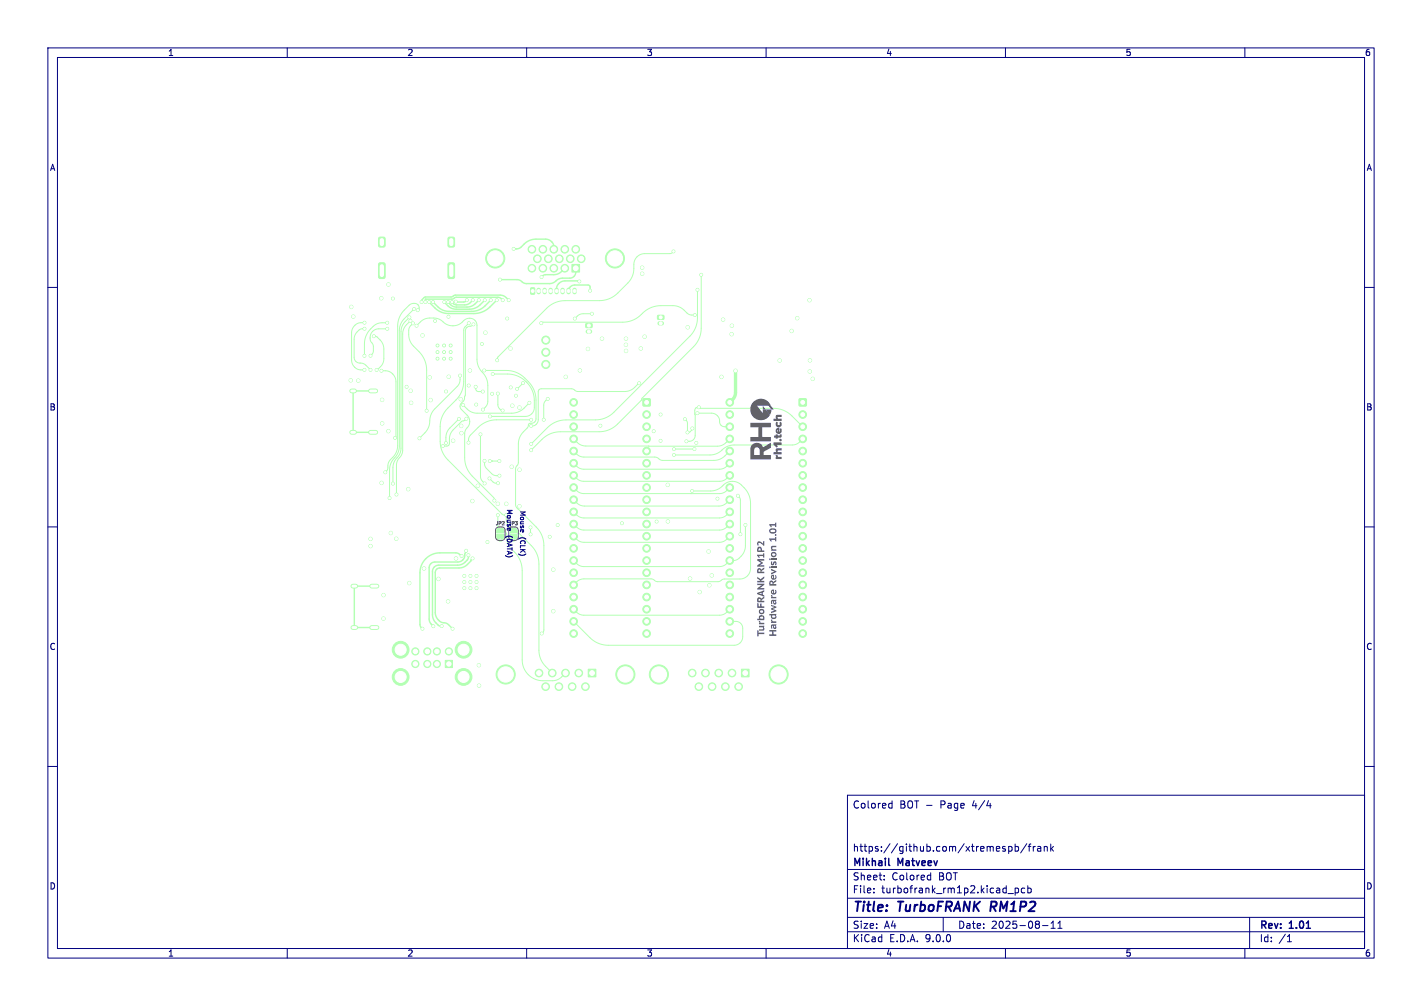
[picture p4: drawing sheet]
<svg xmlns="http://www.w3.org/2000/svg" width="297mm" height="210mm" viewBox="0 0 297 210" stroke-linecap="round" stroke-linejoin="round" font-family="sans-serif">
<defs><g id="words">
<g font-size="2.8" fill="#000080">
<text x="178" y="190.9">Title:</text>
<text x="187.7" y="190.9">TurboFRANK</text>
<text x="207.7" y="190.9">RM1P2</text>
</g>
<g font-size="2.1" fill="#000080">
<text x="178" y="169">Colored</text>
<text x="187.9" y="169">BOT -</text>
<text x="196.5" y="169">Page</text>
<text x="203.3" y="169">4/4</text>
<text x="178" y="178">https://github.com/xtremespb/frank</text>
<text x="178" y="184">Sheet:</text>
<text x="178" y="181.2">Mikhail</text>
<text x="186.2" y="184">Colored</text>
<text x="187.6" y="181.2">Matveev</text>
<text x="196.1" y="184">BOT</text>
<text x="178" y="186.7">File:</text>
<text x="184.1" y="186.7">turbofrank_rm1p2.kicad_pcb</text>
<text x="178" y="196.9">KiCad</text>
<text x="178" y="194.1">Size:</text>
<text x="184.7" y="194.1">A4</text>
<text x="185.7" y="196.9">E.D.A.</text>
<text x="193.3" y="196.9">9.0.0</text>
<text x="200" y="194.1">Date:</text>
<text x="207" y="194.1">2025-08-11</text>
<text x="263" y="194.3">Rev:</text>
<text x="263" y="196.9">Id:</text>
<text x="267.1" y="196.9">/1</text>
<text x="269.4" y="194.3">1.01</text>
</g>
<g font-size="1.8" fill="#000080">
<text x="35" y="11.9">1</text>
<text x="85" y="11.9">2</text>
<text x="135" y="11.9">3</text>
<text x="185" y="11.9">4</text>
<text x="235" y="11.9">5</text>
<text x="285" y="11.9">6</text>
<text x="10.3" y="35.9">A</text>
<text x="285.4" y="35.9">A</text>
<text x="10.3" y="85.9">B</text>
<text x="285.3" y="85.9">B</text>
<text x="10.3" y="135.9">C</text>
<text x="285.3" y="135.9">C</text>
<text x="10.3" y="185.9">D</text>
<text x="285.3" y="185.9">D</text>
<text x="35" y="199.9">1</text>
<text x="85" y="199.9">2</text>
<text x="135" y="199.9">3</text>
<text x="185" y="199.9">4</text>
<text x="235" y="199.9">5</text>
<text x="285" y="199.9">6</text>
</g>
<g font-size="1.4" fill="#000080">
<text x="105.7" y="106.2" transform="rotate(90 105.7 106.2)">Mouse</text>
<text x="108.4" y="106.5" transform="rotate(90 108.4 106.5)">Mouse</text>
<text x="105.7" y="111.8" transform="rotate(90 105.7 111.8)">(DATA)</text>
<text x="108.4" y="112.1" transform="rotate(90 108.4 112.1)">(CLK)</text>
</g>
<text font-size="1" fill="#626262" x="103.4" y="109.8">JP2</text>
<text font-size="1" fill="#000080" x="106.2" y="109.8">JP3</text>
</g></defs>
<g fill="#b3ffb3" stroke="#b3ffb3" stroke-width=".21">
<path d="M134.3 83.3h1.5v1.4h-1.5z"/>
<path d="M119.5 55.2h1.6v1.6h-1.6z"/>
<path d="M93 137.9h1.5v1.5h-1.5z"/>
<path d="M79.1 55l.2-.1h.8l.3 .2 .1 2.7-.3 .3h-.9l-.2-.2z"/>
<path d="M79.2 49.6l.9-.1 .3 .1 .1 1.6-.2 .3-.9 .1-.3-.2v-1.6z"/>
<path d="M93.7 49.6l.9-.1 .3 .1 .1 1.6-.2 .3-.9 .1-.3-.2v-1.6z"/>
<path d="M93.6 55l.2-.1h.8l.3 .2 .1 2.7-.3 .3h-.9l-.2-.2z"/>
<path d="M137.4 65.9l1.2-.1 .1 .8-.2 .1h-1.1l-.1-.2z"/>
<path d="M166.9 83.3h1.5v1.4h-1.5z"/>
<path d="M122.9 139.7h1.6v1.6h-1.6z"/>
<path d="M122.4 67.6l1.2-.1 .1 .8-.2 .1h-1.1l-.1-.2z"/>
<path d="M154.9 139.7h1.6v1.6h-1.6z"/>
<path d="M110.9 60.1h.6l.2 .1v1l-.1 .2-.8-.1z"/>
<path d="M106.5 111.6h1.5v.6l-.4 .3h-.8l-.3-.3z"/>
<path d="M106.6 110.4l.3-.1h.8l.3 .3v.7h-1.5z"/>
<path d="M103.8 111.6h1.5l-.1 .6-.4 .3h-.7l-.3-.3z"/>
<path d="M103.9 110.4l.3-.1h.7l.3 .3 .1 .7h-1.5z"/>
<circle cx="114" cy="76.1" r=".85"/>
<circle cx="114" cy="73.5" r=".85"/>
<circle cx="114" cy="71" r=".85"/>
<circle cx="97" cy="120.2" r=".3"/>
<circle cx="98.3" cy="120.2" r=".3"/>
<circle cx="99.5" cy="120.2" r=".3"/>
<circle cx="97" cy="121.5" r=".3"/>
<circle cx="98.3" cy="121.5" r=".3"/>
<circle cx="99.5" cy="121.5" r=".3"/>
<circle cx="97" cy="122.8" r=".3"/>
<circle cx="98.3" cy="122.8" r=".3"/>
<circle cx="99.5" cy="122.8" r=".3"/>
<circle cx="91.4" cy="72.1" r=".3"/>
<circle cx="92.8" cy="72.1" r=".3"/>
<circle cx="94.1" cy="72.1" r=".3"/>
<circle cx="91.4" cy="73.5" r=".3"/>
<circle cx="92.8" cy="73.5" r=".3"/>
<circle cx="94.1" cy="73.5" r=".3"/>
<circle cx="91.4" cy="74.9" r=".3"/>
<circle cx="92.8" cy="74.9" r=".3"/>
<circle cx="94.1" cy="74.9" r=".3"/>
<circle cx="135.1" cy="86.5" r=".8"/>
<circle cx="135.1" cy="89.1" r=".8"/>
<circle cx="135.1" cy="91.6" r=".8"/>
<circle cx="135.1" cy="94.2" r=".8"/>
<circle cx="135.1" cy="96.7" r=".8"/>
<circle cx="135.1" cy="99.2" r=".8"/>
<circle cx="135.1" cy="101.8" r=".8"/>
<circle cx="135.1" cy="104.3" r=".8"/>
<circle cx="135.1" cy="106.9" r=".8"/>
<circle cx="135.1" cy="109.4" r=".8"/>
<circle cx="135.1" cy="111.9" r=".8"/>
<circle cx="135.1" cy="114.5" r=".8"/>
<circle cx="135.1" cy="117" r=".8"/>
<circle cx="135.1" cy="119.6" r=".8"/>
<circle cx="135.1" cy="122.1" r=".8"/>
<circle cx="135.1" cy="124.6" r=".8"/>
<circle cx="135.1" cy="127.2" r=".8"/>
<circle cx="135.1" cy="129.7" r=".8"/>
<circle cx="135.1" cy="132.3" r=".8"/>
<circle cx="119.8" cy="132.3" r=".8"/>
<circle cx="119.8" cy="129.7" r=".8"/>
<circle cx="119.8" cy="127.2" r=".8"/>
<circle cx="119.8" cy="124.6" r=".8"/>
<circle cx="119.8" cy="122.1" r=".8"/>
<circle cx="119.8" cy="119.6" r=".8"/>
<circle cx="119.8" cy="117" r=".8"/>
<circle cx="119.8" cy="114.5" r=".8"/>
<circle cx="119.8" cy="111.9" r=".8"/>
<circle cx="119.8" cy="109.4" r=".8"/>
<circle cx="119.8" cy="106.9" r=".8"/>
<circle cx="119.8" cy="104.3" r=".8"/>
<circle cx="119.8" cy="101.8" r=".8"/>
<circle cx="119.8" cy="99.2" r=".8"/>
<circle cx="119.8" cy="96.7" r=".8"/>
<circle cx="119.8" cy="94.2" r=".8"/>
<circle cx="119.8" cy="91.6" r=".8"/>
<circle cx="119.8" cy="89.1" r=".8"/>
<circle cx="119.8" cy="86.5" r=".8"/>
<circle cx="119.8" cy="84" r=".8"/>
<circle cx="103.4" cy="54" r="2"/>
<circle cx="128.4" cy="54" r="2"/>
<circle cx="118" cy="56" r=".8"/>
<circle cx="115.7" cy="56" r=".8"/>
<circle cx="113.4" cy="56" r=".8"/>
<circle cx="111.1" cy="56" r=".8"/>
<circle cx="121.4" cy="54" r=".8"/>
<circle cx="119.1" cy="54" r=".8"/>
<circle cx="116.8" cy="54" r=".8"/>
<circle cx="114.5" cy="54" r=".8"/>
<circle cx="112.2" cy="54" r=".8"/>
<circle cx="120.3" cy="52" r=".8"/>
<circle cx="118" cy="52" r=".8"/>
<circle cx="115.7" cy="52" r=".8"/>
<circle cx="113.4" cy="52" r=".8"/>
<circle cx="111.1" cy="52" r=".8"/>
<circle cx="91.3" cy="138.6" r=".75"/>
<circle cx="89.3" cy="138.6" r=".75"/>
<circle cx="86.8" cy="138.6" r=".75"/>
<circle cx="93.8" cy="136" r=".75"/>
<circle cx="91.3" cy="136" r=".75"/>
<circle cx="89.3" cy="136" r=".75"/>
<circle cx="86.8" cy="136" r=".75"/>
<circle cx="96.8" cy="141.3" r="1.75"/>
<circle cx="83.7" cy="141.3" r="1.75"/>
<circle cx="96.8" cy="135.6" r="1.75"/>
<circle cx="83.7" cy="135.6" r="1.75"/>
<circle cx="167.7" cy="86.5" r=".8"/>
<circle cx="167.7" cy="89.1" r=".8"/>
<circle cx="167.7" cy="91.6" r=".8"/>
<circle cx="167.7" cy="94.2" r=".8"/>
<circle cx="167.7" cy="96.7" r=".8"/>
<circle cx="167.7" cy="99.2" r=".8"/>
<circle cx="167.7" cy="101.8" r=".8"/>
<circle cx="167.7" cy="104.3" r=".8"/>
<circle cx="167.7" cy="106.9" r=".8"/>
<circle cx="167.7" cy="109.4" r=".8"/>
<circle cx="167.7" cy="111.9" r=".8"/>
<circle cx="167.7" cy="114.5" r=".8"/>
<circle cx="167.7" cy="117" r=".8"/>
<circle cx="167.7" cy="119.6" r=".8"/>
<circle cx="167.7" cy="122.1" r=".8"/>
<circle cx="167.7" cy="124.6" r=".8"/>
<circle cx="167.7" cy="127.2" r=".8"/>
<circle cx="167.7" cy="129.7" r=".8"/>
<circle cx="167.7" cy="132.3" r=".8"/>
<circle cx="152.4" cy="132.3" r=".8"/>
<circle cx="152.4" cy="129.7" r=".8"/>
<circle cx="152.4" cy="127.2" r=".8"/>
<circle cx="152.4" cy="124.6" r=".8"/>
<circle cx="152.4" cy="122.1" r=".8"/>
<circle cx="152.4" cy="119.6" r=".8"/>
<circle cx="152.4" cy="117" r=".8"/>
<circle cx="152.4" cy="114.5" r=".8"/>
<circle cx="152.4" cy="111.9" r=".8"/>
<circle cx="152.4" cy="109.4" r=".8"/>
<circle cx="152.4" cy="106.9" r=".8"/>
<circle cx="152.4" cy="104.3" r=".8"/>
<circle cx="152.4" cy="101.8" r=".8"/>
<circle cx="152.4" cy="99.2" r=".8"/>
<circle cx="152.4" cy="96.7" r=".8"/>
<circle cx="152.4" cy="94.2" r=".8"/>
<circle cx="152.4" cy="91.6" r=".8"/>
<circle cx="152.4" cy="89.1" r=".8"/>
<circle cx="152.4" cy="86.5" r=".8"/>
<circle cx="152.4" cy="84" r=".8"/>
<circle cx="120.9" cy="140.5" r=".8"/>
<circle cx="118.1" cy="140.5" r=".8"/>
<circle cx="115.3" cy="140.5" r=".8"/>
<circle cx="112.6" cy="140.5" r=".8"/>
<circle cx="122.3" cy="143.3" r=".8"/>
<circle cx="119.5" cy="143.3" r=".8"/>
<circle cx="130.6" cy="140.8" r="2"/>
<circle cx="116.7" cy="143.3" r=".8"/>
<circle cx="105.6" cy="140.8" r="2"/>
<circle cx="114" cy="143.3" r=".8"/>
<circle cx="152.9" cy="140.5" r=".8"/>
<circle cx="150.1" cy="140.5" r=".8"/>
<circle cx="147.3" cy="140.5" r=".8"/>
<circle cx="144.6" cy="140.5" r=".8"/>
<circle cx="154.3" cy="143.3" r=".8"/>
<circle cx="151.5" cy="143.3" r=".8"/>
<circle cx="162.6" cy="140.8" r="2"/>
<circle cx="148.7" cy="143.3" r=".8"/>
<circle cx="137.6" cy="140.8" r="2"/>
<circle cx="146" cy="143.3" r=".8"/>
<circle cx="82.1" cy="62.3" r=".3"/>
<circle cx="139.5" cy="101.2" r=".35"/>
<circle cx="139.5" cy="108.9" r=".35"/>
<circle cx="121" cy="58.7" r=".3"/>
<circle cx="101.8" cy="113.2" r=".3"/>
<circle cx="116.5" cy="109.6" r=".3"/>
<circle cx="138" cy="92" r=".3"/>
<circle cx="84.9" cy="80.8" r=".3"/>
<circle cx="107.8" cy="82.6" r=".3"/>
<circle cx="145.7" cy="60.5" r=".3"/>
<circle cx="110.9" cy="92.7" r=".3"/>
<circle cx="91.6" cy="120.9" r=".35"/>
<circle cx="101.2" cy="96.2" r=".3"/>
<circle cx="104.3" cy="99.3" r=".3"/>
<circle cx="100.7" cy="71.8" r=".3"/>
<circle cx="105.9" cy="66.5" r=".3"/>
<circle cx="145.1" cy="65.8" r=".3"/>
<circle cx="113" cy="67.5" r=".3"/>
<circle cx="109.3" cy="80" r=".3"/>
<circle cx="108" cy="81.2" r=".3"/>
<circle cx="105" cy="85.7" r=".3"/>
<circle cx="104" cy="82.2" r=".3"/>
<circle cx="106.7" cy="80.9" r=".3"/>
<circle cx="99.5" cy="84.5" r=".3"/>
<circle cx="99.4" cy="80.7" r=".3"/>
<circle cx="100.8" cy="81.7" r=".3"/>
<circle cx="102.8" cy="82.2" r=".3"/>
<circle cx="97.9" cy="80.5" r=".3"/>
<circle cx="93.2" cy="81.7" r=".3"/>
<circle cx="89.1" cy="85.7" r=".3"/>
<circle cx="100.9" cy="85.5" r=".3"/>
<circle cx="100.4" cy="90.7" r=".3"/>
<circle cx="101.2" cy="100.9" r=".3"/>
<circle cx="102.2" cy="99.9" r=".3"/>
<circle cx="104" cy="100.9" r=".3"/>
<circle cx="113.1" cy="132.2" r=".3"/>
<circle cx="102.3" cy="86.9" r=".3"/>
<circle cx="102.9" cy="78.1" r=".3"/>
<circle cx="101.1" cy="77.3" r=".3"/>
<circle cx="103.3" cy="104.5" r=".3"/>
<circle cx="97.9" cy="67.5" r=".3"/>
<circle cx="98.9" cy="67.7" r=".3"/>
<circle cx="102.3" cy="96.2" r=".3"/>
<circle cx="104.3" cy="96.2" r=".3"/>
<circle cx="92.5" cy="93.1" r=".3"/>
<circle cx="97.4" cy="87.4" r=".3"/>
<circle cx="93.1" cy="92.5" r=".3"/>
<circle cx="95.9" cy="87.4" r=".3"/>
<circle cx="104" cy="107.5" r=".3"/>
<circle cx="140.7" cy="52.5" r=".3"/>
<circle cx="103.8" cy="75.2" r=".3"/>
<circle cx="96.7" cy="84.6" r=".3"/>
<circle cx="110.6" cy="84.1" r=".3"/>
<circle cx="97.9" cy="92.4" r=".3"/>
<circle cx="110.9" cy="87.6" r=".3"/>
<circle cx="133.5" cy="80" r=".3"/>
<circle cx="110.9" cy="88.9" r=".3"/>
<circle cx="114.4" cy="83.3" r=".3"/>
<circle cx="113.6" cy="87.6" r=".3"/>
<circle cx="77.4" cy="114" r=".35"/>
<circle cx="80.1" cy="124.2" r=".35"/>
<circle cx="79.7" cy="100.8" r=".35"/>
<circle cx="106.6" cy="72.8" r=".35"/>
<circle cx="96.2" cy="83.3" r=".35"/>
<circle cx="169.1" cy="62.7" r=".35"/>
<circle cx="95.2" cy="116.6" r=".35"/>
<circle cx="93.6" cy="125.5" r=".35"/>
<circle cx="88.2" cy="70" r=".35"/>
<circle cx="93.7" cy="78.7" r=".35"/>
<circle cx="98.1" cy="77.3" r=".35"/>
<circle cx="90" cy="83.5" r=".35"/>
<circle cx="79.6" cy="62.3" r=".35"/>
<circle cx="73.4" cy="64.1" r=".35"/>
<circle cx="73.8" cy="66.1" r=".35"/>
<circle cx="162.8" cy="75.3" r=".35"/>
<circle cx="169.2" cy="75.2" r=".35"/>
<circle cx="85.3" cy="102.1" r=".35"/>
<circle cx="98.7" cy="104.6" r=".35"/>
<circle cx="99.8" cy="101.4" r=".35"/>
<circle cx="81.6" cy="111.3" r=".35"/>
<circle cx="165.4" cy="69.1" r=".35"/>
<circle cx="166.5" cy="66.4" r=".35"/>
<circle cx="104" cy="105.2" r=".35"/>
<circle cx="105.7" cy="105.2" r=".35"/>
<circle cx="73.3" cy="79.4" r=".35"/>
<circle cx="74.8" cy="79.5" r=".35"/>
<circle cx="101.4" cy="69.4" r=".35"/>
<circle cx="85.8" cy="81.6" r=".35"/>
<circle cx="89.7" cy="78.8" r=".35"/>
<circle cx="82.8" cy="112.5" r=".35"/>
<circle cx="138" cy="86.5" r=".3"/>
<circle cx="114.8" cy="112.1" r=".3"/>
<circle cx="93.7" cy="66.1" r=".3"/>
<circle cx="136.5" cy="90" r=".3"/>
<circle cx="125.4" cy="88.9" r=".3"/>
<circle cx="145.4" cy="92.5" r=".3"/>
<circle cx="149.8" cy="104.1" r=".3"/>
<circle cx="129.9" cy="109.2" r=".3"/>
<circle cx="90.9" cy="67" r=".3"/>
<circle cx="137.1" cy="108.9" r=".3"/>
<circle cx="120.1" cy="66.5" r=".3"/>
<circle cx="123.6" cy="65.5" r=".3"/>
<circle cx="87" cy="68" r=".3"/>
<circle cx="86.3" cy="67.5" r=".3"/>
<circle cx="85.5" cy="66.3" r=".3"/>
<circle cx="82.1" cy="101" r=".3"/>
<circle cx="81.4" cy="104" r=".3"/>
<circle cx="86.5" cy="64.5" r=".3"/>
<circle cx="82.8" cy="103.2" r=".3"/>
<circle cx="85.7" cy="67" r=".3"/>
<circle cx="87.3" cy="64.7" r=".3"/>
<circle cx="80.5" cy="98.6" r=".3"/>
<circle cx="80.1" cy="129.1" r=".35"/>
<circle cx="104.4" cy="58.4" r=".3"/>
<circle cx="103.8" cy="62.7" r=".3"/>
<circle cx="89.7" cy="63" r=".3"/>
<circle cx="102.5" cy="62.7" r=".3"/>
<circle cx="90.5" cy="63" r=".3"/>
<circle cx="94.4" cy="63" r=".3"/>
<circle cx="98.8" cy="62.7" r=".3"/>
<circle cx="95.2" cy="63" r=".3"/>
<circle cx="97.5" cy="62.7" r=".3"/>
<circle cx="123.3" cy="60.7" r=".3"/>
<circle cx="106.3" cy="62.7" r=".3"/>
<circle cx="88.1" cy="63" r=".3"/>
<circle cx="101.3" cy="62.7" r=".3"/>
<circle cx="92.8" cy="63" r=".3"/>
<circle cx="144.6" cy="102.5" r=".3"/>
<circle cx="154.6" cy="111.5" r=".3"/>
<circle cx="154.1" cy="103.5" r=".3"/>
<circle cx="96.4" cy="116.1" r=".3"/>
<circle cx="88.2" cy="131.3" r=".3"/>
<circle cx="97.8" cy="115.9" r=".3"/>
<circle cx="92.3" cy="130.7" r=".3"/>
<circle cx="90.5" cy="130.7" r=".3"/>
<circle cx="97.4" cy="115" r=".3"/>
<circle cx="94.5" cy="131.3" r=".3"/>
<circle cx="98.7" cy="116.6" r=".3"/>
<circle cx="87.6" cy="91.5" r=".3"/>
<circle cx="96.1" cy="78.4" r=".3"/>
<circle cx="79.7" cy="77.4" r=".3"/>
<circle cx="82.5" cy="91.4" r=".3"/>
<circle cx="93.6" cy="63" r=".3"/>
<circle cx="100" cy="62.7" r=".3"/>
<circle cx="88.9" cy="63" r=".3"/>
<circle cx="105" cy="62.7" r=".3"/>
<circle cx="110.8" cy="110.1" r=".3"/>
<circle cx="110.8" cy="111.6" r=".3"/>
<circle cx="146" cy="85" r=".3"/>
<circle cx="143.4" cy="92.1" r=".3"/>
<circle cx="140.8" cy="93.8" r=".3"/>
<circle cx="145" cy="93.7" r=".3"/>
<circle cx="140.8" cy="95" r=".3"/>
<circle cx="145.7" cy="86.3" r=".3"/>
<circle cx="143.6" cy="90.3" r=".3"/>
<circle cx="143" cy="87.5" r=".3"/>
<circle cx="144.6" cy="89.4" r=".3"/>
<circle cx="77.4" cy="77.2" r=".3"/>
<circle cx="76.1" cy="68.6" r=".3"/>
<circle cx="76.1" cy="77.2" r=".3"/>
<circle cx="76.1" cy="67.4" r=".3"/>
<circle cx="78.7" cy="77.2" r=".3"/>
<circle cx="78.1" cy="70.2" r=".3"/>
<circle cx="77.4" cy="74.3" r=".3"/>
<circle cx="80.9" cy="68.6" r=".3"/>
<circle cx="80.9" cy="67.4" r=".3"/>
<circle cx="76.1" cy="74.3" r=".3"/>
<circle cx="155.7" cy="109.6" r=".3"/>
<circle cx="107.3" cy="52" r=".3"/>
<circle cx="113.1" cy="57.8" r=".3"/>
<circle cx="104.5" cy="112.7" r=".3"/>
<circle cx="107.2" cy="112.7" r=".3"/>
<circle cx="88.6" cy="118.7" r=".35"/>
<circle cx="110.9" cy="94" r=".3"/>
<circle cx="146.5" cy="57.4" r=".3"/>
<circle cx="108.5" cy="85.1" r=".35"/>
<circle cx="134.1" cy="55.9" r=".35"/>
<circle cx="79.8" cy="83.5" r=".35"/>
<circle cx="130.8" cy="73.3" r=".35"/>
<circle cx="150.7" cy="78.7" r=".35"/>
<circle cx="146.1" cy="123.6" r=".35"/>
<circle cx="148.2" cy="122.2" r=".35"/>
<circle cx="148.7" cy="120.1" r=".35"/>
<circle cx="144.1" cy="120.8" r=".35"/>
<circle cx="96.4" cy="90.4" r=".35"/>
<circle cx="108.5" cy="105.7" r=".35"/>
<circle cx="118.2" cy="78.7" r=".35"/>
<circle cx="85.5" cy="121.7" r=".35"/>
<circle cx="169.1" cy="77.6" r=".35"/>
<circle cx="108.5" cy="98.1" r=".35"/>
<circle cx="133.8" cy="72.7" r=".35"/>
<circle cx="152.9" cy="68" r=".35"/>
<circle cx="100" cy="138.9" r=".35"/>
<circle cx="143.6" cy="68.3" r=".35"/>
<circle cx="151" cy="66.7" r=".35"/>
<circle cx="148" cy="115.1" r=".35"/>
<circle cx="79.8" cy="88.4" r=".35"/>
<circle cx="115.6" cy="118.9" r=".35"/>
<circle cx="153.6" cy="77.4" r=".35"/>
<circle cx="130.7" cy="70.7" r=".35"/>
<circle cx="94.6" cy="92" r=".35"/>
<circle cx="85.9" cy="84.1" r=".35"/>
<circle cx="121.1" cy="77.3" r=".35"/>
<circle cx="134.1" cy="57.1" r=".35"/>
<circle cx="122.8" cy="72.8" r=".35"/>
<circle cx="130.7" cy="72" r=".35"/>
<circle cx="125.7" cy="70.7" r=".35"/>
<circle cx="96.3" cy="88.9" r=".35"/>
<circle cx="169.8" cy="79.1" r=".35"/>
<circle cx="100.1" cy="143.1" r=".35"/>
<circle cx="81.1" cy="59.4" r=".35"/>
<circle cx="77.4" cy="112.5" r=".35"/>
<circle cx="81.1" cy="90" r=".35"/>
<circle cx="106.9" cy="97.4" r=".35"/>
<circle cx="115.6" cy="127.6" r=".35"/>
<circle cx="152.8" cy="69.8" r=".35"/>
<circle cx="134.6" cy="70.3" r=".35"/>
<circle cx="107" cy="84.7" r=".35"/>
</g>
<path d="M73.5 90.3h.6M73.5 81.6h.6M77.4 90.3h1.1M77.4 81.6h1.1M73.7 131h.6M73.7 122.4h.6M77.6 131h1.1M77.6 122.4h1.1" fill="none" stroke="#b3ffb3" stroke-width="1"/>
<path d="M112.5 60.5v.5M113.8 60.5v.5M115 60.5v.5M116.3 60.5v.5M117.5 60.5v.5M118.8 60.5v.5M120 60.5v.5M122.8 69.2h.5M137.8 67.5h.5" fill="none" stroke="#b3ffb3" stroke-width=".9"/>
<g fill="none" stroke="#b3ffb3" stroke-width=".21">
<path d="M140.7 52.5l-.7 .4h-5.3a2.27 2.27 0 0 0-2.3 2.3 4.6 4.6 0 0 1-1.3 3.9l-2.1 2.1a5.4 5.4 0 0 1-3.8 1.6h-7.2a5.4 5.4 0 0 0-3.8 1.6l-10.2 10.1-.2 .7M140.7 52.5h.1M146.5 57.4v11.1a5.4 5.4 0 0 1-1.6 3.9l-10.8 10.7-.2 .5-4.9 4.9a5.4 5.4 0 0 1-3.9 1.6h-8.1a5.4 5.4 0 0 0-3.8 1.6l-2.3 2.3M76.1 67.4h-.7a2.11 2.11 0 0 0-2 2.1v5.7a2.06 2.06 0 0 0 2 2h.7M76.1 68.6l-.7 .1-.5 .2a2.39 2.39 0 0 0-.9 1.9v3.8a1.4 1.4 0 0 0 1.7 1.2l.6 .4 1.1 1M77.8 69.2a1.95 1.95 0 0 0 .1 2.8l.1 1.5-.6 .8M77.8 69.2h.1M78.1 70.2l.6 .1 .7 .7a2.68 2.68 0 0 1 .8 1.9l-.2 2.8-.4 .7-.9 .8M79.7 77.4h.8a2.3 2.3 0 0 1 2.2 2.3v11.4l-.2 .3M80.9 67.4h-1.1a2.62 2.62 0 0 0-1.9 .7 4.7 4.7 0 0 0-1.8 3.7v2.5M80.9 68.6l-2.1 .1-1 .5M85.5 66.3l-.9 .8a2.98 2.98 0 0 0-.8 2.1v24.4a3.8 3.8 0 0 1-1.3 2.6l-.4 1.2v3.6"/>
<path d="M85.7 67l-.8 .8a2.76 2.76 0 0 0-.8 1.9v24.3l-.2 .9-.8 1.1-.3 .7v6.5M86.3 67.5l-.7 .8-.2 .6a3.9 3.9 0 0 0 1 3.4l1.1 1.1a5.4 5.4 0 0 1 1.6 3.9v8.4M86.5 64.5h.1M86.5 64.5l-2.1 2a3.5 3.5 0 0 0-1 2.5v24.2a4 4 0 0 1-1.4 2.9l-.4 .8-.2 .9v6.2M87 68l.8-.8a2.75 2.75 0 0 1 2-.8h.8a3.7 3.7 0 0 1 2.5 1.2 3.2 3.2 0 0 0 4.1-.9 1.56 1.56 0 0 1 2.4 1.2v7.1a4.4 4.4 0 0 0 1.6 3.3l.5 .8 .2 1v3.8l-.3 .9-.7 .7M87.3 64.8l.2-.2v-.4a1.18 1.18 0 0 0-.8-.9 1.18 1.18 0 0 0-1.3 .4l-1 1a4.8 4.8 0 0 0-1.3 3.4v24.9a4.2 4.2 0 0 1-1.7 3.2l-.4 .7v1.1l-.5 .6M96.1 78.4v1.2l-.4 .8-4.9 5a4 4 0 0 0-1.1 3.1l-.6 1.4-1.5 1.6M97.9 67.5l-.9 .9-.1 .5-.1 10.7a5.4 5.4 0 0 1-1.5 3.9l-1.8 1.7a5.4 5.4 0 0 0-1.6 3.9v3a5.4 5.4 0 0 0 1.6 3.9l11.3 11.3 .6 .2M98.9 67.7l-.6 .4a1.01 1.01 0 0 0-1.1 1v13.4l-.3 1-.5 .7a.92 .92 0 0 0 0 1.3l1.2 1.2a2.02 2.02 0 0 1-.3 3l-.2 .9v5a5.4 5.4 0 0 0 1.5 3.8l4.5 4.5 .2 .6M101.1 77.3h4.7a6.7 6.7 0 0 1 6.2 6.2v3.9a.92 .92 0 0 1-1 1l-.5 .1-.3 .8-.9 .9a3.6 3.6 0 0 0-1 2.5v3.9l-.6 1.3v7.5l.1 .4 .4 .5M102.9 78.1h3.1a5.7 5.7 0 0 1 5.6 5.5v1.5a1.87 1.87 0 0 1-1.9 1.8h-7.4M109.3 80l-1.3 1.2"/>
<path d="M123.6 65.5l-2.3 .1-.5 .2-.7 .7M133.5 80l-.9 .9a2.96 2.96 0 0 1-2.1 .8h-9.8l-1.3-.5h-6.6l-.4 .5v5.9a1.31 1.31 0 0 1-1.1 1.3h-.4M145.1 65.8l-.8-.1-.7-.3a3.9 3.9 0 0 0-3-1.6h-2.6a5.8 5.8 0 0 0-4.4 2.2 5.4 5.4 0 0 1-3.5 1.3h-16.7l-.4 .2M145.7 60.5v5.8a5.4 5.4 0 0 1-1.6 3.9l-15.9 15.9a5.4 5.4 0 0 1-3.8 1.6h-6.2a5.4 5.4 0 0 0-3.8 1.6l-3.5 3.4M95.9 87.4l-2 2a2.79 2.79 0 0 0-.8 1.9v1.2M97.4 87.4l-.4 .4-.6 .2-1.7 1.7a2.76 2.76 0 0 0-.8 2v.9l-.2 .4-.3 .1h-.9M97.9 92.4h.1M99.4 80.7v.6l.2 .3 1.2 .1M100.4 90.7v8.9l.2 .7 .6 .6M101.2 96.2l.2 1.3 1.3 1.4 .6 .4h1M102.2 99.9l.9 .8 .9 .2M102.3 96.2h2"/>
<path d="M102.9 96.2h.1M104 82.2v2.6l.6 .8 .4 .1M108 81.2h.1M110.6 84.1l-1.1 1.1a3.7 3.7 0 0 1-2.6 1.1h-7.3a2.91 2.91 0 0 1-2-.9l-.9-.8M110.9 87.6h-7.2a5.4 5.4 0 0 0-3.8 1.6l-1.9 1.9-.1 1.3M114.4 83.3l-.5 .4-.3 .6v3.3M119.8 91.6l1.1 1 1.2 .5h27.7a2.61 2.61 0 0 0 1.9-.7l.7-.8M119.8 96.7l1.1 1 1 .3h28.4l1.1-.3 1-1M119.8 99.2l1.1 1 1 .3h28.4l1.1-.3 1-1M119.8 94.2l.9 .8 1.1 .4h15l1.5 .7h10.8a3.3 3.3 0 0 0 2.3-1l1-.9M140.8 95h.1M140.8 93.7h.1"/>
<path d="M140.8 93.7v.1M140.8 93.7h4.2M143 87.5h.1M143.1 87.5h.1M143.1 87.5l.5 .7v2.1l.5-.1 .4-.5 .1-.3M145.7 86.3h2.9a1.85 1.85 0 0 1 1.8 2.1l.6 .6 1.4 .1M167.7 91.6l-1 .9-1 .4h-12.4a4.1 4.1 0 0 0-3 1.4l-.8 .5-.9 .2h-7.8M167.7 89.1l-2.3-2.3a5.4 5.4 0 0 0-3.8-1.6h-15.3l-.3-.2-.5 .1-.4 .5 .1 5.3a1.22 1.22 0 0 1-1.2 1.2h-.6M82.1 101h.1M104 107.5v2.4l.2 .6M104 107.5h.1M104.9 110.8a1.05 1.05 0 0 1 1 1"/>
<path d="M106.3 109.8l1 1M106.7 114.5a5.9 5.9 0 0 1 2.4 4.6v18.7a4.3 4.3 0 0 0 4.3 4.3h2a2.75 2.75 0 0 0 1.9-.8l.8-.8M107.8 110.8l3.2 3.1a5.4 5.4 0 0 1 1.6 3.8v18a4.8 4.8 0 0 0 1.4 3.4l1.3 1.4M108.3 106.3l3.7 3.7a5.4 5.4 0 0 1 1.6 3.9v17.6l-.4 .7M110.8 111.5h.1M110.8 110.1v1.4M110.8 111.5v.1M119.8 106.9l1.1 .9 1.1 .3h28.3l1-.3 1.1-.9M119.8 104.3l1 .9 1.1 .4h28.3l1.1-.3 1.1-1M119.8 109.4l1.1 1 1.1 .3h28.3l1-.3 1.1-1M119.8 101.8l1.1 1 1.1 .2h28.3l1-.2 1.1-1M119.8 111.9l1.1 1 1.1 .3h28.2l1.1-.3 1.1-1"/>
<path d="M144.3 103h.1M144.6 102.5h3.8a4.1 4.1 0 0 0 3-1.5 2.68 2.68 0 0 1 3.5 .3 4.9 4.9 0 0 1 1.9 3.8v13.5a2.23 2.23 0 0 1-2.3 2.3h-3.3l-1.2 .5h-12.6l-1.4-.6h-14l-1.1 .3-1.1 1M154.1 103.5l.5 .8v7.2M155.7 109.6v4.3a3.3 3.3 0 0 1-2.4 3.1l-.9 .2-1.2 .9-.9 .2h-28.3l-1.1-.3-1.1-1M113.1 132.2h.1M113.2 132.2h.1M119.8 129.7l3.4 3.4a5.4 5.4 0 0 0 3.9 1.6h26.2a1.79 1.79 0 0 0 1.8-1.8v-1.8a1.42 1.42 0 0 0-1.4-1.4h-1.3M119.8 127.2l1.1 .9 1 .3h28.4l1.1-.3 1-.9"/>
</g>
<g fill="none" stroke="#b3ffb3" stroke-width=".3">
<path d="M115.7 51.5a1.7 1.7 0 0 0-1.7-1.6h-2.1a3.5 3.5 0 0 0-2.4 1l-1 .9-1.2 .2M118 56l-.9 .8-.6 .4-2.7 .2-.7 .4M120.3 56v.8a1.26 1.26 0 0 1-1.3 1.3h-2l-1.4 .9-.8 .2h-4.9l-1.7-.8h-3.8M121 58.8l-.2-.2h-2.8a1.77 1.77 0 0 0-1.7 1.6M97.5 62.7l-.5 .3h-1.8M98.8 62.7l-.8 .6-.8 .3h-2l-.8-.5M100 62.7l-1.2 1.1-1 .3-2.9-.1-.7-.3-.6-.6M101.3 62.7l-1 .9a3.2 3.2 0 0 1-2.3 1l-3.4-.1-.9-.5-.9-.9M102.5 62.7l-1.2 1.1a4 4 0 0 1-2.8 1.2h-4.7a3.3 3.3 0 0 1-2.4-1l-.9-.9M103.8 62.7l-1.4 1.4a4.8 4.8 0 0 1-3.4 1.4h-5.3a4 4 0 0 1-2.9-1.2l-1.1-1.2M105 62.7l-.4-.5-.5-.1h-8.8l-.9 .3-5.5 .1v.6M106.3 62.7l-.9-.9-.8-.2h-9.5l-.9 .4h-5.4l-.7 .6v.5"/>
<path d="M118.8 60.3l.5-.6 .5-.2h3.1l.3 .3 .1 .9M77.9 81.6h-4.1v8.7h4.1M96.4 116.1l-1-.7h-3.5a4.2 4.2 0 0 0-4.2 4.2v10.8l.5 .9M97.4 115l-.3 .6a1.47 1.47 0 0 1-1.5 1.7h-4.8a1.18 1.18 0 0 0-1.2 1.2v10.9l.2 .6 .7 .7M97.8 115.9v.6l-.2 .4a2.51 2.51 0 0 1-2 1.1h-4a1.31 1.31 0 0 0-1.3 1.3l.1 9.4 .2 .6 .4 .7 .7 .6 .6 .1M98.7 116.6l-1.2 1.4-1 .5-4.7 .1a.94 .94 0 0 0-.9 .9v8.4a2.28 2.28 0 0 0 2.4 2.2l1.2 1.2M78.2 122.4h-4.2v8.6h4.2"/>
</g>
<path d="M153.6 77.4v4.9l-.3 .8-.9 .9" fill="none" stroke="#b3ffb3" stroke-width=".7"/>
<g fill="#fff" stroke="#fff" stroke-width=".21">
<circle cx="82.1" cy="62.3" r=".17"/>
<circle cx="139.5" cy="101.2" r=".25"/>
<circle cx="139.5" cy="108.9" r=".25"/>
<circle cx="121" cy="58.7" r=".17"/>
<circle cx="101.8" cy="113.2" r=".17"/>
<circle cx="116.5" cy="109.6" r=".17"/>
<circle cx="138" cy="92" r=".17"/>
<circle cx="84.9" cy="80.8" r=".17"/>
<circle cx="107.8" cy="82.6" r=".17"/>
<circle cx="145.7" cy="60.5" r=".18"/>
<circle cx="110.9" cy="92.7" r=".17"/>
<circle cx="91.6" cy="120.9" r=".25"/>
<circle cx="101.2" cy="96.2" r=".18"/>
<circle cx="104.3" cy="99.3" r=".17"/>
<circle cx="100.7" cy="71.8" r=".17"/>
<circle cx="105.9" cy="66.5" r=".18"/>
<circle cx="145.1" cy="65.8" r=".17"/>
<circle cx="113" cy="67.5" r=".17"/>
<circle cx="109.3" cy="80" r=".17"/>
<circle cx="108" cy="81.2" r=".17"/>
<circle cx="105" cy="85.7" r=".17"/>
<circle cx="104" cy="82.2" r=".17"/>
<circle cx="106.7" cy="80.9" r=".17"/>
<circle cx="99.5" cy="84.5" r=".17"/>
<circle cx="99.4" cy="80.7" r=".18"/>
<circle cx="100.8" cy="81.7" r=".17"/>
<circle cx="102.8" cy="82.2" r=".17"/>
<circle cx="97.9" cy="80.5" r=".17"/>
<circle cx="93.2" cy="81.7" r=".17"/>
<circle cx="89.1" cy="85.7" r=".17"/>
<circle cx="100.9" cy="85.5" r=".17"/>
<circle cx="100.4" cy="90.7" r=".18"/>
<circle cx="101.2" cy="100.9" r=".17"/>
<circle cx="102.2" cy="99.9" r=".18"/>
<circle cx="104" cy="100.9" r=".17"/>
<circle cx="113.1" cy="132.2" r=".18"/>
<circle cx="102.3" cy="86.9" r=".17"/>
<circle cx="102.9" cy="78.1" r=".17"/>
<circle cx="101.1" cy="77.3" r=".18"/>
<circle cx="103.3" cy="104.5" r=".17"/>
<circle cx="97.9" cy="67.5" r=".17"/>
<circle cx="98.9" cy="67.7" r=".17"/>
<circle cx="102.3" cy="96.2" r=".17"/>
<circle cx="104.3" cy="96.2" r=".17"/>
<circle cx="92.5" cy="93.1" r=".18"/>
<circle cx="97.4" cy="87.4" r=".18"/>
<circle cx="93.1" cy="92.5" r=".17"/>
<circle cx="95.9" cy="87.4" r=".17"/>
<circle cx="104" cy="107.5" r=".18"/>
<circle cx="140.7" cy="52.5" r=".17"/>
<circle cx="103.8" cy="75.2" r=".17"/>
<circle cx="96.7" cy="84.6" r=".17"/>
<circle cx="110.6" cy="84.1" r=".17"/>
<circle cx="97.9" cy="92.4" r=".18"/>
<circle cx="110.9" cy="87.6" r=".18"/>
<circle cx="133.5" cy="80" r=".17"/>
<circle cx="110.9" cy="88.9" r=".17"/>
<circle cx="114.4" cy="83.3" r=".18"/>
<circle cx="113.6" cy="87.6" r=".17"/>
<circle cx="77.4" cy="114" r=".25"/>
<circle cx="80.1" cy="124.2" r=".25"/>
<circle cx="79.7" cy="100.8" r=".25"/>
<circle cx="106.6" cy="72.8" r=".25"/>
<circle cx="96.2" cy="83.3" r=".25"/>
<circle cx="169.1" cy="62.7" r=".25"/>
<circle cx="95.2" cy="116.6" r=".25"/>
<circle cx="93.6" cy="125.5" r=".25"/>
<circle cx="88.2" cy="70" r=".25"/>
<circle cx="93.7" cy="78.7" r=".25"/>
<circle cx="98.1" cy="77.3" r=".25"/>
<circle cx="90" cy="83.5" r=".25"/>
<circle cx="79.6" cy="62.3" r=".25"/>
<circle cx="73.4" cy="64.1" r=".25"/>
<circle cx="73.8" cy="66.1" r=".25"/>
<circle cx="162.8" cy="75.3" r=".25"/>
<circle cx="169.2" cy="75.2" r=".25"/>
<circle cx="85.3" cy="102.1" r=".25"/>
<circle cx="98.6" cy="104.6" r=".25"/>
<circle cx="99.8" cy="101.4" r=".25"/>
<circle cx="81.6" cy="111.3" r=".25"/>
<circle cx="165.4" cy="69.1" r=".25"/>
<circle cx="166.5" cy="66.4" r=".25"/>
<circle cx="104" cy="105.2" r=".25"/>
<circle cx="105.7" cy="105.2" r=".25"/>
<circle cx="73.3" cy="79.4" r=".25"/>
<circle cx="74.8" cy="79.5" r=".25"/>
<circle cx="101.4" cy="69.4" r=".25"/>
<circle cx="85.8" cy="81.6" r=".25"/>
<circle cx="89.7" cy="78.8" r=".25"/>
<circle cx="82.8" cy="112.5" r=".25"/>
<circle cx="138" cy="86.5" r=".18"/>
<circle cx="114.8" cy="112.1" r=".18"/>
<circle cx="93.7" cy="66.1" r=".17"/>
<circle cx="136.5" cy="90" r=".17"/>
<circle cx="125.4" cy="88.9" r=".17"/>
<circle cx="145.4" cy="92.5" r=".17"/>
<circle cx="149.8" cy="104.1" r=".17"/>
<circle cx="129.9" cy="109.2" r=".17"/>
<circle cx="90.9" cy="67" r=".17"/>
<circle cx="137.1" cy="108.9" r=".17"/>
<circle cx="120.1" cy="66.5" r=".17"/>
<circle cx="123.6" cy="65.5" r=".17"/>
<circle cx="87" cy="68" r=".18"/>
<circle cx="86.3" cy="67.5" r=".17"/>
<circle cx="85.5" cy="66.3" r=".17"/>
<circle cx="82.1" cy="101" r=".18"/>
<circle cx="81.4" cy="104" r=".18"/>
<circle cx="86.5" cy="64.5" r=".17"/>
<circle cx="82.8" cy="103.2" r=".17"/>
<circle cx="85.7" cy="67" r=".17"/>
<circle cx="87.3" cy="64.7" r=".17"/>
<circle cx="80.5" cy="98.6" r=".17"/>
<circle cx="80.1" cy="129.1" r=".25"/>
<circle cx="104.4" cy="58.4" r=".17"/>
<circle cx="103.8" cy="62.7" r=".17"/>
<circle cx="89.7" cy="63" r=".18"/>
<circle cx="102.5" cy="62.7" r=".17"/>
<circle cx="90.5" cy="63" r=".18"/>
<circle cx="94.4" cy="63" r=".18"/>
<circle cx="98.8" cy="62.7" r=".17"/>
<circle cx="95.2" cy="63" r=".17"/>
<circle cx="97.5" cy="62.7" r=".17"/>
<circle cx="123.3" cy="60.7" r=".18"/>
<circle cx="106.3" cy="62.7" r=".17"/>
<circle cx="88.1" cy="63" r=".18"/>
<circle cx="101.3" cy="62.7" r=".17"/>
<circle cx="92.8" cy="63" r=".18"/>
<circle cx="144.6" cy="102.5" r=".17"/>
<circle cx="154.6" cy="111.5" r=".17"/>
<circle cx="154.1" cy="103.5" r=".17"/>
<circle cx="96.4" cy="116.1" r=".18"/>
<circle cx="88.2" cy="131.3" r=".17"/>
<circle cx="97.8" cy="115.9" r=".17"/>
<circle cx="92.3" cy="130.7" r=".17"/>
<circle cx="90.5" cy="130.7" r=".17"/>
<circle cx="97.4" cy="115" r=".17"/>
<circle cx="94.5" cy="131.3" r=".17"/>
<circle cx="98.7" cy="116.6" r=".17"/>
<circle cx="87.6" cy="91.5" r=".18"/>
<circle cx="96.1" cy="78.4" r=".17"/>
<circle cx="79.7" cy="77.4" r=".18"/>
<circle cx="82.5" cy="91.4" r=".17"/>
<circle cx="93.6" cy="63" r=".18"/>
<circle cx="100" cy="62.7" r=".18"/>
<circle cx="88.9" cy="63" r=".18"/>
<circle cx="105" cy="62.7" r=".17"/>
<circle cx="110.8" cy="110.1" r=".17"/>
<circle cx="110.8" cy="111.6" r=".17"/>
<circle cx="146" cy="85" r=".18"/>
<circle cx="143.4" cy="92.1" r=".17"/>
<circle cx="140.8" cy="93.8" r=".17"/>
<circle cx="145" cy="93.7" r=".17"/>
<circle cx="140.8" cy="95" r=".17"/>
<circle cx="145.7" cy="86.2" r=".17"/>
<circle cx="143.6" cy="90.3" r=".17"/>
<circle cx="143" cy="87.5" r=".17"/>
<circle cx="144.6" cy="89.4" r=".17"/>
<circle cx="77.4" cy="77.2" r=".17"/>
<circle cx="76.1" cy="68.6" r=".17"/>
<circle cx="76.1" cy="77.2" r=".17"/>
<circle cx="76.1" cy="67.4" r=".18"/>
<circle cx="78.7" cy="77.2" r=".17"/>
<circle cx="78.1" cy="70.2" r=".18"/>
<circle cx="77.4" cy="74.3" r=".17"/>
<circle cx="80.9" cy="68.6" r=".17"/>
<circle cx="80.9" cy="67.4" r=".18"/>
<circle cx="76.1" cy="74.3" r=".17"/>
<circle cx="155.7" cy="109.6" r=".17"/>
<circle cx="107.3" cy="52" r=".17"/>
<circle cx="113.1" cy="57.8" r=".17"/>
<circle cx="104.5" cy="112.7" r=".17"/>
<circle cx="107.2" cy="112.7" r=".17"/>
<circle cx="88.6" cy="118.7" r=".25"/>
<circle cx="110.9" cy="94" r=".17"/>
<circle cx="146.5" cy="57.4" r=".17"/>
<circle cx="108.5" cy="85.1" r=".25"/>
<circle cx="134.1" cy="55.9" r=".25"/>
<circle cx="79.8" cy="83.5" r=".25"/>
<circle cx="130.8" cy="73.3" r=".25"/>
<circle cx="150.7" cy="78.7" r=".25"/>
<circle cx="146.1" cy="123.6" r=".25"/>
<circle cx="148.2" cy="122.2" r=".25"/>
<circle cx="148.7" cy="120.1" r=".25"/>
<circle cx="144.1" cy="120.8" r=".25"/>
<circle cx="96.4" cy="90.4" r=".25"/>
<circle cx="108.5" cy="105.7" r=".25"/>
<circle cx="118.2" cy="78.7" r=".25"/>
<circle cx="85.5" cy="121.7" r=".25"/>
<circle cx="169.1" cy="77.5" r=".25"/>
<circle cx="108.5" cy="98.1" r=".25"/>
<circle cx="133.8" cy="72.8" r=".25"/>
<circle cx="152.9" cy="68" r=".25"/>
<circle cx="100" cy="138.9" r=".25"/>
<circle cx="143.6" cy="68.3" r=".25"/>
<circle cx="151" cy="66.7" r=".25"/>
<circle cx="148" cy="115.1" r=".25"/>
<circle cx="79.8" cy="88.4" r=".25"/>
<circle cx="115.6" cy="118.9" r=".25"/>
<circle cx="153.6" cy="77.4" r=".25"/>
<circle cx="130.7" cy="70.7" r=".25"/>
<circle cx="94.6" cy="92" r=".25"/>
<circle cx="85.9" cy="84.1" r=".25"/>
<circle cx="121.1" cy="77.3" r=".25"/>
<circle cx="134.1" cy="57.1" r=".25"/>
<circle cx="122.8" cy="72.8" r=".25"/>
<circle cx="130.7" cy="72" r=".25"/>
<circle cx="125.7" cy="70.7" r=".25"/>
<circle cx="96.3" cy="88.9" r=".25"/>
<circle cx="169.8" cy="79.1" r=".25"/>
<circle cx="100.1" cy="143.1" r=".25"/>
<circle cx="81.1" cy="59.4" r=".25"/>
<circle cx="77.4" cy="112.5" r=".25"/>
<circle cx="81.1" cy="90" r=".25"/>
<circle cx="106.9" cy="97.4" r=".25"/>
<circle cx="115.6" cy="127.6" r=".25"/>
<circle cx="152.8" cy="69.8" r=".25"/>
<circle cx="134.6" cy="70.3" r=".25"/>
<circle cx="107" cy="84.7" r=".25"/>
<circle cx="114" cy="76.1" r=".5"/>
<circle cx="114" cy="73.5" r=".5"/>
<circle cx="114" cy="71" r=".5"/>
<circle cx="170.5" cy="138.9" r=".35"/>
<circle cx="170.5" cy="137.2" r=".35"/>
<circle cx="97" cy="120.2" r=".17"/>
<circle cx="98.3" cy="120.2" r=".17"/>
<circle cx="99.5" cy="120.2" r=".18"/>
<circle cx="97" cy="121.5" r=".18"/>
<circle cx="98.3" cy="121.5" r=".18"/>
<circle cx="99.5" cy="121.5" r=".18"/>
<circle cx="97" cy="122.8" r=".17"/>
<circle cx="98.3" cy="122.8" r=".17"/>
<circle cx="99.5" cy="122.8" r=".18"/>
<circle cx="91.4" cy="72.1" r=".12"/>
<circle cx="92.8" cy="72.1" r=".12"/>
<circle cx="94.1" cy="72.1" r=".13"/>
<circle cx="91.4" cy="73.5" r=".12"/>
<circle cx="92.8" cy="73.5" r=".12"/>
<circle cx="94.1" cy="73.5" r=".13"/>
<circle cx="91.4" cy="74.9" r=".12"/>
<circle cx="92.8" cy="74.9" r=".13"/>
<circle cx="94.1" cy="74.9" r=".13"/>
<circle cx="135.1" cy="84" r=".4"/>
<circle cx="135.1" cy="86.5" r=".4"/>
<circle cx="135.1" cy="89.1" r=".4"/>
<circle cx="135.1" cy="91.6" r=".4"/>
<circle cx="135.1" cy="94.2" r=".4"/>
<circle cx="135.1" cy="96.7" r=".4"/>
<circle cx="135.1" cy="99.2" r=".4"/>
<circle cx="135.1" cy="101.8" r=".4"/>
<circle cx="135.1" cy="104.3" r=".4"/>
<circle cx="135.1" cy="106.9" r=".4"/>
<circle cx="135.1" cy="109.4" r=".4"/>
<circle cx="135.1" cy="111.9" r=".4"/>
<circle cx="135.1" cy="114.5" r=".4"/>
<circle cx="135.1" cy="117" r=".4"/>
<circle cx="135.1" cy="119.6" r=".4"/>
<circle cx="135.1" cy="122.1" r=".4"/>
<circle cx="135.1" cy="124.6" r=".4"/>
<circle cx="135.1" cy="127.2" r=".4"/>
<circle cx="135.1" cy="129.7" r=".4"/>
<circle cx="135.1" cy="132.3" r=".4"/>
<circle cx="119.8" cy="132.3" r=".4"/>
<circle cx="119.8" cy="129.7" r=".4"/>
<circle cx="119.8" cy="127.2" r=".4"/>
<circle cx="119.8" cy="124.6" r=".4"/>
<circle cx="119.8" cy="122.1" r=".4"/>
<circle cx="119.8" cy="119.6" r=".4"/>
<circle cx="119.8" cy="117" r=".4"/>
<circle cx="119.8" cy="114.5" r=".4"/>
<circle cx="119.8" cy="111.9" r=".4"/>
<circle cx="119.8" cy="109.4" r=".4"/>
<circle cx="119.8" cy="106.9" r=".4"/>
<circle cx="119.8" cy="104.3" r=".4"/>
<circle cx="119.8" cy="101.8" r=".4"/>
<circle cx="119.8" cy="99.2" r=".4"/>
<circle cx="119.8" cy="96.7" r=".4"/>
<circle cx="119.8" cy="94.2" r=".4"/>
<circle cx="119.8" cy="91.6" r=".4"/>
<circle cx="119.8" cy="89.1" r=".4"/>
<circle cx="119.8" cy="86.5" r=".4"/>
<circle cx="119.8" cy="84" r=".4"/>
<circle cx="74" cy="58.2" r=".35"/>
<circle cx="74" cy="59.9" r=".35"/>
<circle cx="103.4" cy="53.9" r="1.6"/>
<circle cx="128.4" cy="53.9" r="1.6"/>
<circle cx="120.3" cy="56" r=".5"/>
<circle cx="118" cy="56" r=".5"/>
<circle cx="115.7" cy="56" r=".5"/>
<circle cx="113.4" cy="56" r=".5"/>
<circle cx="111.1" cy="56" r=".5"/>
<circle cx="121.4" cy="54" r=".5"/>
<circle cx="119.1" cy="54" r=".5"/>
<circle cx="116.8" cy="54" r=".5"/>
<circle cx="114.5" cy="54" r=".5"/>
<circle cx="112.2" cy="54" r=".5"/>
<circle cx="120.3" cy="52" r=".5"/>
<circle cx="118" cy="52" r=".5"/>
<circle cx="115.7" cy="52" r=".5"/>
<circle cx="113.4" cy="52" r=".5"/>
<circle cx="111.1" cy="52" r=".5"/>
<circle cx="139.8" cy="50.5" r=".35"/>
<circle cx="138.1" cy="50.5" r=".35"/>
<circle cx="169" cy="145.5" r="1.35"/>
<circle cx="169" cy="52" r="1.35"/>
<circle cx="161" cy="50.8" r=".8"/>
<circle cx="161" cy="57.8" r=".8"/>
<circle cx="93.8" cy="138.6" r=".46"/>
<circle cx="91.3" cy="138.6" r=".46"/>
<circle cx="89.3" cy="138.6" r=".46"/>
<circle cx="86.8" cy="138.6" r=".46"/>
<circle cx="93.8" cy="136" r=".46"/>
<circle cx="91.3" cy="136" r=".46"/>
<circle cx="89.3" cy="136" r=".46"/>
<circle cx="86.8" cy="136" r=".46"/>
<circle cx="96.8" cy="141.3" r="1.15"/>
<circle cx="83.7" cy="141.3" r="1.15"/>
<circle cx="96.8" cy="135.6" r="1.15"/>
<circle cx="83.7" cy="135.6" r="1.15"/>
<circle cx="75.5" cy="52" r="1.35"/>
<circle cx="75.5" cy="145.5" r="1.35"/>
<circle cx="77.7" cy="129.6" r=".32"/>
<circle cx="77.7" cy="123.8" r=".32"/>
<circle cx="138" cy="66.3" r=".3"/>
<circle cx="138" cy="67.5" r=".3"/>
<circle cx="167.7" cy="84" r=".4"/>
<circle cx="167.7" cy="86.5" r=".4"/>
<circle cx="167.7" cy="89.1" r=".4"/>
<circle cx="167.7" cy="91.6" r=".4"/>
<circle cx="167.7" cy="94.2" r=".4"/>
<circle cx="167.7" cy="96.7" r=".4"/>
<circle cx="167.7" cy="99.2" r=".4"/>
<circle cx="167.7" cy="101.8" r=".4"/>
<circle cx="167.7" cy="104.3" r=".4"/>
<circle cx="167.7" cy="106.9" r=".4"/>
<circle cx="167.7" cy="109.4" r=".4"/>
<circle cx="167.7" cy="111.9" r=".4"/>
<circle cx="167.7" cy="114.5" r=".4"/>
<circle cx="167.7" cy="117" r=".4"/>
<circle cx="167.7" cy="119.6" r=".4"/>
<circle cx="167.7" cy="122.1" r=".4"/>
<circle cx="167.7" cy="124.6" r=".4"/>
<circle cx="167.7" cy="127.2" r=".4"/>
<circle cx="167.7" cy="129.7" r=".4"/>
<circle cx="167.7" cy="132.3" r=".4"/>
<circle cx="152.4" cy="132.3" r=".4"/>
<circle cx="152.4" cy="129.7" r=".4"/>
<circle cx="152.4" cy="127.2" r=".4"/>
<circle cx="152.4" cy="124.6" r=".4"/>
<circle cx="152.4" cy="122.1" r=".4"/>
<circle cx="152.4" cy="119.6" r=".4"/>
<circle cx="152.4" cy="117" r=".4"/>
<circle cx="152.4" cy="114.5" r=".4"/>
<circle cx="152.4" cy="111.9" r=".4"/>
<circle cx="152.4" cy="109.4" r=".4"/>
<circle cx="152.4" cy="106.9" r=".4"/>
<circle cx="152.4" cy="104.3" r=".4"/>
<circle cx="152.4" cy="101.8" r=".4"/>
<circle cx="152.4" cy="99.2" r=".4"/>
<circle cx="152.4" cy="96.7" r=".4"/>
<circle cx="152.4" cy="94.2" r=".4"/>
<circle cx="152.4" cy="91.6" r=".4"/>
<circle cx="152.4" cy="89.1" r=".4"/>
<circle cx="152.4" cy="86.5" r=".4"/>
<circle cx="152.4" cy="84" r=".4"/>
<circle cx="74.5" cy="113.2" r=".42"/>
<circle cx="74.5" cy="116.2" r=".42"/>
<circle cx="73.7" cy="98" r=".5"/>
<circle cx="73.7" cy="106" r=".5"/>
<circle cx="123.7" cy="140.5" r=".5"/>
<circle cx="120.9" cy="140.5" r=".5"/>
<circle cx="118.1" cy="140.5" r=".5"/>
<circle cx="115.3" cy="140.5" r=".5"/>
<circle cx="112.6" cy="140.5" r=".5"/>
<circle cx="122.3" cy="143.3" r=".5"/>
<circle cx="119.5" cy="143.3" r=".5"/>
<circle cx="130.6" cy="140.8" r="1.6"/>
<circle cx="116.7" cy="143.3" r=".5"/>
<circle cx="105.6" cy="140.8" r="1.6"/>
<circle cx="114" cy="143.3" r=".5"/>
<circle cx="150.8" cy="50.8" r=".8"/>
<circle cx="150.8" cy="57.8" r=".8"/>
<circle cx="74" cy="138.1" r=".35"/>
<circle cx="74" cy="139.8" r=".35"/>
<circle cx="123" cy="68" r=".3"/>
<circle cx="123" cy="69.2" r=".3"/>
<circle cx="77.4" cy="88.8" r=".32"/>
<circle cx="77.4" cy="83" r=".32"/>
<circle cx="155.7" cy="140.5" r=".5"/>
<circle cx="152.9" cy="140.5" r=".5"/>
<circle cx="150.1" cy="140.5" r=".5"/>
<circle cx="147.3" cy="140.5" r=".5"/>
<circle cx="144.6" cy="140.5" r=".5"/>
<circle cx="154.3" cy="143.3" r=".5"/>
<circle cx="151.5" cy="143.3" r=".5"/>
<circle cx="162.6" cy="140.8" r="1.6"/>
<circle cx="148.7" cy="143.3" r=".5"/>
<circle cx="137.6" cy="140.8" r="1.6"/>
<circle cx="146" cy="143.3" r=".5"/>
<circle cx="111.3" cy="60.7" r=".3"/>
<circle cx="112.5" cy="60.7" r=".3"/>
<circle cx="113.8" cy="60.7" r=".3"/>
<circle cx="115" cy="60.7" r=".3"/>
<circle cx="116.3" cy="60.7" r=".3"/>
<circle cx="117.5" cy="60.7" r=".3"/>
<circle cx="118.8" cy="60.7" r=".3"/>
<circle cx="120" cy="60.7" r=".3"/>
</g>
<path d="M79.8 50.1v.8M79.8 55.6v1.8M94.3 50.1v.8M94.3 55.6v1.8" fill="none" stroke="#fff" stroke-width=".9"/>
<path d="M73.5 90.3h.6M73.5 81.6h.6M77.4 90.3h1.1M77.4 81.6h1.1M73.7 131h.6M73.7 122.4h.6M77.6 131h1.1M77.6 122.4h1.1" fill="none" stroke="#fff" stroke-width=".6"/>
<g fill="#626262">
<path d="M157.3 83.9a2.24 2.24 0 0 1 3.8 .9l.5 .7h-.5l-.6-.8h-2.4l1.2 1.6v-.8l1.1 1.4-1.1-1.4h.6l.9 1.1-.8 .8-1 .3a2.24 2.24 0 0 1-2.1-1.3 2.24 2.24 0 0 1 .4-2.5z"/>
<path d="M156.7 88.3h4.3v.9h-1.8v2h1.8v.9h-4.3v-.9h1.7v-2h-1.7z"/>
<path d="M159.3 84.7l.6 .8h-.6z"/>
<path d="M157.1 92.8l.6-.3h.8a1.19 1.19 0 0 1 .9 .9l1.6-1v1.1l-1 .5h-1.3l-.3-.5h-.7l-.2 .4v1.1h1.2v-1h1.3l-.5 .3v.7h1.5v.9h-4.3v-2.3z"/>
<path d="M159.9 85.5h1.2l-.3 1.1z"/>
<path d="M162 95h.4l.1 .4h.7v.4h-1.2v-.4h.2z"/>
<path d="M162.1 93.7l1.1-.1v.4h-.7l-.1 .2 .1 .2h.7v.4h-1.6v-.4h.6l-.2-.3z"/>
<path d="M161.6 92.4h1.6v.5h-1l.3 .3-.3 .2-.6-.6z"/>
<path d="M161.7 90.9h.3v-.2h.4v.2h.4l.1-.2 .3-.1 .1 .4-.2 .3-.7 .1v.2h-.4v-.2h-.3z"/>
<path d="M162.2 89.5l.6-.2v.8l.1-.2-.1-.3 .3-.2 .1 .7h-.7v-.4l-.1 .3 .1 .1h.7a.64 .64 0 0 1-.9 .4 .64 .64 0 0 1-.1-1z"/>
<path d="M162.2 88l.3 .3a.24 .24 0 0 0 0 .4 .24 .24 0 0 0 .3 0 .24 .24 0 0 0 0-.4l.2-.3a.67 .67 0 0 1 .1 1 .67 .67 0 0 1-.9 0 .67 .67 0 0 1 0-1z"/>
<path d="M162.1 86.7l1.1-.1v.4h-.7l-.1 .2 .1 .2h.7v.5h-1.6v-.5h.6l-.2-.3z"/>
<path d="M158.2 131.6h.2v.5h1.2v.3h-1.2v.4h-.2z"/>
<path d="M158.5 130.6h1.1v.2l-.1 .1 .1 .3v.3l-1.1 .2v-.3h.8l.1-.2-.2-.3h-.7z"/>
<path d="M158.5 129.6l.3 .1 .1 .3h.7v.3h-1.1v-.2l.2-.1z"/>
<path d="M158.6 128.5h.8l.3 .5h-.3a.31 .31 0 0 0-.4-.3 .31 .31 0 0 0-.1 .4l.5 .1v-.2h.3l-.1 .5h-1.4v-.3h.4l-.1-.4z"/>
<path d="M158.7 127.3l.4-.2 .3 .1 .3 .5h-.3a.31 .31 0 0 0-.3-.4 .31 .31 0 0 0-.3 .3 .31 .31 0 0 0 .3 .3l.3-.2h.3a.58 .58 0 0 1-.9 .5 .58 .58 0 0 1-.1-.9z"/>
<path d="M158.2 125.9h.2v.7h.4v-.6h.2v.6h.6v.3h-1.4z"/>
<path d="M158.3 124.8l.5-.1 .2 .3 .6-.5v.4l-.5 .4h-.3l-.2-.3-.2 .3v.1h.4v-.1l.8 .1v.3h-1.4z"/>
<path d="M158.2 123.8l1.4-.6v.3l-.3 .2v.4h-.2v-.4l-.6 .2 .8 .2 .3 .2v.3l-1.4-.6z"/>
<path d="M158.2 121.8h1.4v.3l-1 .7h1v.3h-1.4v-.3l.9-.7h-.9z"/>
<path d="M158.2 120.4l.7 .6 .7-.7v.4l-.6 .5 .6 .1v.3h-1.4v-.3h.6l-.6-.6z"/>
<path d="M158.3 118.7l.5-.1 .2 .3 .6-.4v.3l-.5 .4h-.3l-.2-.3-.2 .3v.1h.4v-.1l.8 .1v.4h-1.4z"/>
<path d="M158.2 116.7h1.4v.3h-1l.8 .5-.8 .5h1v.3h-1.4v-.3l.8-.5-.8-.5z"/>
<path d="M158.1 115.8h1.3v-.3h.2v.9h-.2v-.3l-1-.1 .3 .4-.2 .1z"/>
<path d="M158.3 114.2a.53 .53 0 0 1 .6 0 .53 .53 0 0 1 .2 .6h-.2l-.2-.3-.3 .1v.3l.7-.1v.1h.5v.3h-1.4v-.7z"/>
<path d="M158.2 113.1l.5-.1 .7 .6v-.6h.2v.9l-1-.6-.2 .1 .1 .4-.2 .1-.2-.3z"/>
<path d="M160.7 131.5h1.4v.3h-.6v.6h.6v.3h-1.4v-.3h.6v-.6h-.6z"/>
<path d="M161.1 130.4l1-.1v.2l-.1 .1 .2 .3-.3-.1a.17 .17 0 0 0-.2-.1 .17 .17 0 0 0-.1 .3 .17 .17 0 0 0 .3 0l.3-.1a.39 .39 0 0 1-.5 .4 .39 .39 0 0 1-.2-.6h-.2v.5h-.2z"/>
<path d="M161 129.3l.3 .1 .2 .3h.6v.3h-1.1v-.2l.2-.1z"/>
<path d="M160.7 128.2l1.4-.1-.1 .3 .2 .3h-.3l-.1-.2h-.5a.33 .33 0 0 0 .2 .4 .33 .33 0 0 0 .4-.2h.3a.58 .58 0 0 1-.7 .5 .58 .58 0 0 1-.4-.7h-.4z"/>
<path d="M161 126.3l1.2 .3v.2l-.8 .3 .8 .3v.2l-1.2 .4v-.3l.8-.2-.8-.3v-.2l.8-.3-.8-.2z"/>
<path d="M161.1 125.3l1-.1v.2l-.1 .1 .2 .2h-.3a.17 .17 0 0 0-.2-.1 .17 .17 0 0 0-.1 .2 .17 .17 0 0 0 .3 .1l.3-.2a.39 .39 0 0 1-.5 .5 .39 .39 0 0 1-.2-.6l-.2-.1v.6h-.2z"/>
<path d="M161 124.2l.3 .1 .2 .3h.6v.3h-1.1v-.2l.2-.1z"/>
<path d="M161.2 123.2l.5-.1v.7h-.2v-.5l-.3 .3 .2 .2h.3a.36 .36 0 0 0 .3-.2 .36 .36 0 0 0-.1-.4l.1-.1a.59 .59 0 0 1 .1 .8 .59 .59 0 0 1-.9 .1 .59 .59 0 0 1 0-.8z"/>
<path d="M160.8 121.3l.5-.1 .2 .3 .6-.5v.4l-.5 .4h-.3l-.2-.3-.2 .3v.1h.4v-.1l.8 .1v.3h-1.4z"/>
<path d="M161.2 120.1l.5-.1v.7h-.2v-.4l-.3 .2 .2 .2h.3a.36 .36 0 0 0 .3-.2 .36 .36 0 0 0-.1-.4l.1-.1a.59 .59 0 0 1 .1 .8 .59 .59 0 0 1-.9 .1 .59 .59 0 0 1 0-.8z"/>
<path d="M161 118.7l1.2 .5v.2l-1.2 .5v-.3l.8-.3-.8-.2z"/>
<path d="M161 118.3h1.1v.3h-1.1z"/>
<path d="M161.1 117.2l.2 .1v.4a.45 .45 0 0 1 .3-.5 .45 .45 0 0 1 .5 .1v.7l-.2-.1-.1-.4a.46 .46 0 0 1-.2 .4 .46 .46 0 0 1-.5-.1z"/>
<path d="M161 116.6h1.1v.3h-1.1z"/>
<path d="M161.2 115.4l.4-.2 .3 .1 .3 .5h-.3a.31 .31 0 0 0-.2-.4 .31 .31 0 0 0-.4 .3 .31 .31 0 0 0 .4 .3l.2-.2h.3a.58 .58 0 0 1-.8 .5 .58 .58 0 0 1-.2-.9z"/>
<path d="M161.1 114l1-.1v.3h-.7l-.1 .2 .2 .3h.6v.3h-1.1v-.3h.2l-.2-.3z"/>
<path d="M160.7 112.4h1.2v-.3h.2v.9h-.2v-.3h-1l.3 .3-.2 .1z"/>
<path d="M160.8 110.5a.85 .85 0 0 1 1.4 .3h-.3a.59 .59 0 0 0-1 .1l.3 .2a.48 .48 0 0 0 .7-.3h.3a.78 .78 0 0 1-.8 .6 .78 .78 0 0 1-.7-.7z"/>
<path d="M160.7 109.4h1.2v-.3h.2v.9h-.2v-.3h-1l.3 .3-.2 .1z"/>
<circle cx="163" cy="91.9" r=".27"/>
<circle cx="160.8" cy="118.4" r=".17"/>
<circle cx="160.8" cy="116.8" r=".17"/>
<circle cx="162" cy="111.7" r=".18"/>
</g>
<path d="M104.2 110a.7 .7 0 0 0-.7 .7v1.4a.7 .7 0 0 0 .7 .7h.6a.7 .7 0 0 0 .7-.7v-1.4a.7 .7 0 0 0-.7-.7M106.3 110.7v1.4M107.6 110a.7 .7 0 0 1 .7 .7v1.4a.7 .7 0 0 1-.7 .7h-.6" fill="none" stroke="#626262" stroke-width=".21"/>
<g fill="none" stroke="#000080" stroke-width=".21">
<path d="M10 10h277v190h-277zM12 12h273v186h-273zM60 10v2M110 10v2M160 10v2M210 10v2M260 10v2M10 60h2M285 60h2M10 110h2M285 110h2M10 160h2"/>
<path d="M177 166h108v32h-108zM185.9 167.7l.4 .1M186.3 167.2v1.5M186.3 168.6l-.4 .1M206.1 168.2h.9M210.7 176.8l.4-.1 .3 .3-.2 .6h-.5M212 176.2v1.5M212 176.8l.5-.1 .2 .3-.1 .6h-.6M214.5 176.1l-1.3 2M214.7 176.7h.6M215.3 176.2l-.3 .2v1.3M215.8 176.7v1"/>
<path d="M216.2 176.7l-.4 .3M216.7 176.8h.6l.1 .9M217.4 177.1h-.5l-.2 .2 .2 .4 .5-.1M218.1 176.8l.2-.1 .4 .1v.9M218.1 176.7v1M219.5 176.2v1.5M219.6 177.1l.4 .6M220 176.7l-.5 .6M285 160h2M60 198v2M110 198v2M160 198v2"/>
<path d="M177 194.5h108M177 191.5h108M177 187.5h108M177 181.5h108M182.5 186.3v.1M182.5 185.5v.1M184.7 183.6v.1M184.7 182.8v.1M194 182.7l.4 .1M194.4 182.2v1.5M194.4 183.6l-.4 .1M197 191.5v3"/>
<path d="M210 198v2M210.5 186.5h1.2M212 185.4v1.5M212 185.5l.5-.1 .2 .3-.1 .6h-.6M214 185.5l-.4-.1-.3 .3 .2 .6h.5M214.7 185.5l.4-.1 .3 .3-.2 .6h-.5M214.7 184.9v1.5M217.7 193.2h1.2M219.5 193.8h.9M219.5 192.7l.5-.4v1.5M221 193.8h.8M221 192.7l.4-.4v1.5"/>
<path d="M260 198v2M261 191.5v6.5M268.9 196.6h.8M269 195.5l.3-.4v1.5"/>
</g>
<path d="M207.1 188.2l-.3 2" fill="none" stroke="#000080" stroke-width=".4"/>
<path d="M185.6 180.5l.2 .2" fill="none" stroke="#000080" stroke-width=".3"/>
<use href="#words"/>
</svg>
